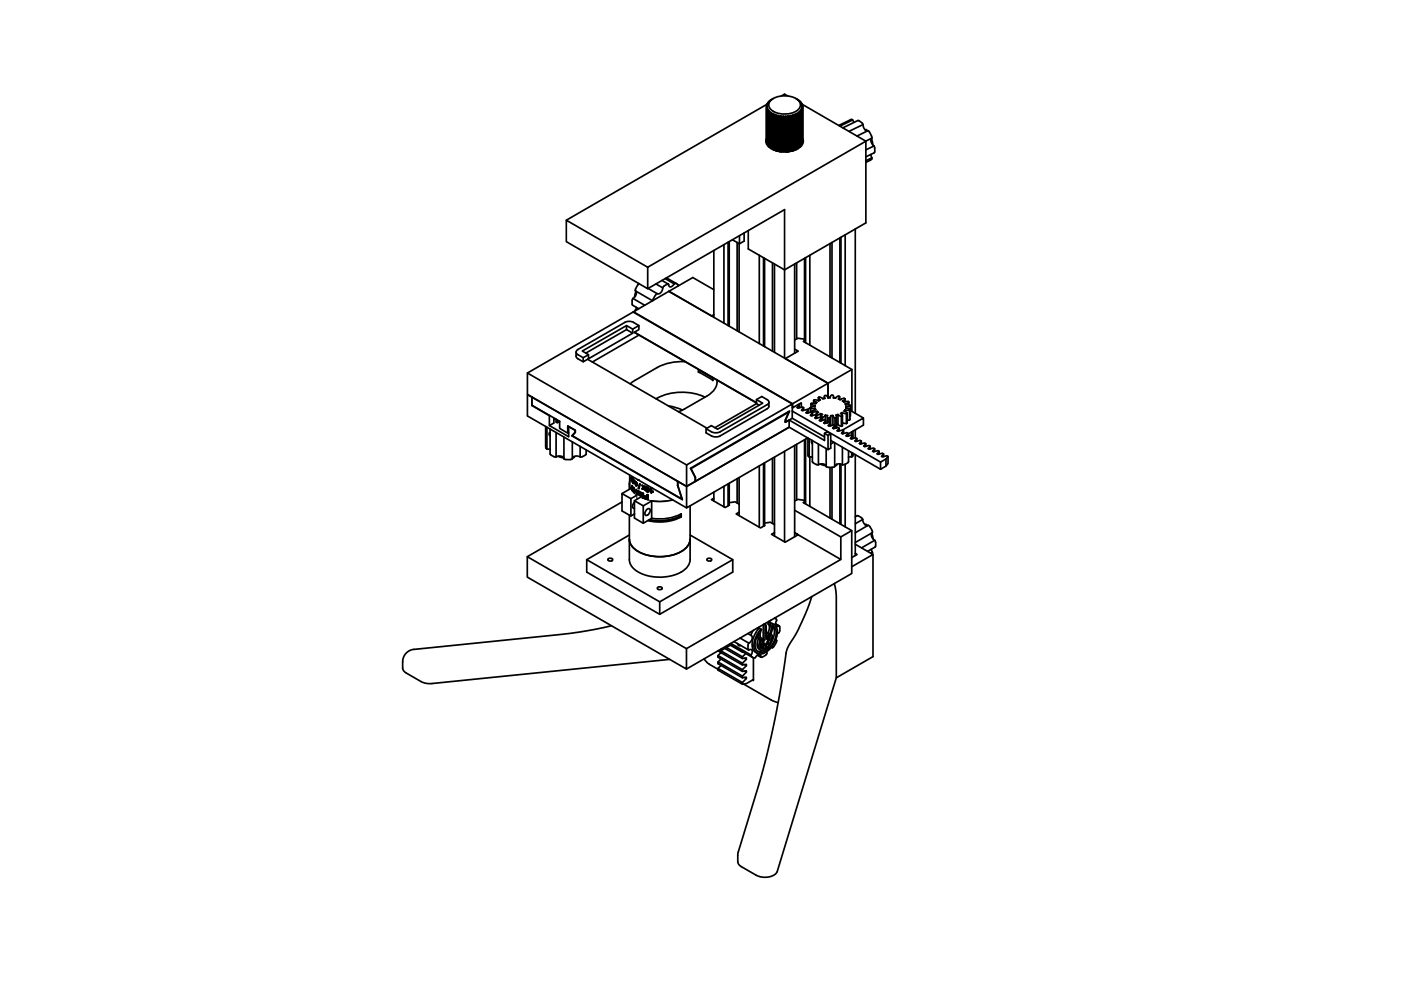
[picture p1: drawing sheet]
<svg xmlns="http://www.w3.org/2000/svg" width="420mm" height="297mm" viewBox="0 0 420 297" stroke-linecap="round" stroke-linejoin="round" font-family="sans-serif">
<!-- layer: Visible -->
<g fill="none" stroke="#000" stroke-width=".51">
<path d="M229.9 32h.2l-.2 .3M229.9 32v10.3M229.9 31.7h.2l-.2 .3M229.9 31.7v.2M229.9 32.3v10.3M229.9 32.3h.1M229.9 32.3h.3l-.2 .3M230 32.6h.3l-.2 .3M230 31.4h.2l-.3 .3M230 31.4v.1M230 32.6v10.3M230 31.3v.1"/>
<path d="M230.1 31.1l-.1 .2M230.1 32.9l.1 10.3M230.1 31.1l-60.3 34.9M230.1 32.9l.1 .1M230.2 33l.2-.1-.1 .3M230.2 33v10.2l.1 .2M230.3 33.2l.1 .1M230.3 30.8l-.2 .3M230.3 33.2l.1 10.3M230.3 30.8h.1M230.4 33.3l.3-.1-.1 .3M230.4 33.3v10.2l.2 .2"/>
<path d="M230.6 30.5l-.3 .2M230.6 30.5h.1M230.6 33.5v10.2M230.6 33.5l.1 .1M230.7 30.4l-.1 .1M230.7 33.6l.2-.1v10.5l-.2-.2M230.7 33.6v10.2M230.9 33.8h.1M230.9 30.2l-.2 .2M230.9 30.2h.1M231 30.3a6.6 6.6 0 0 1 8.7 .1 2.13 2.13 0 0 1-1.6 3.2 6.4 6.4 0 0 1-7.3-1.3 1.71 1.71 0 0 1 .2-2zM231.2 34l.1-.3-.3 .2v10.2"/>
<path d="M231.2 29.9l-.3 .3M231.2 29.9v.1M231.2 34v10.3M231.2 34l.1 .1M231.3 34.1l.3-.2v.4M231.3 34.1v10.2M231.6 34.3v10.2M231.6 34.3h.1M231.7 34.3l.3-.2 .2 .4M231.7 34.3v10.3M231.9 29.5l-.7 .4M232 34.1v10.6"/>
<path d="M232.2 34.5l.3-.2v.4M232.2 34.5v10.3M232.5 34.3v10.6M232.5 34.7h.2M232.6 34.7l.3-.2 .1 10.5M232.6 34.7v10.2M232.9 34.5v10.6M233 34.8h.2M233.2 34.8l.2-.2 .2 .4M233.2 34.8v10.3M233.4 34.6v10.6l.6 .3M233.6 35v10.2"/>
<path d="M233.6 34.9l.1 .1M233.7 35l.3-.3 .1 .3M233.7 35v10.2M234 34.7v10.6M234.1 35v10.3M234.1 35h.1M234.3 28.8l1-.6 .9 .6M234.5 34.8v10.5M234.7 35.1l-.2-.3-.3 .3v10.2M234.7 35.1v10.2h-.5M234.7 35.1h.1M234.8 35.1l.2-.3 .2 .3"/>
<path d="M234.8 35.1v10.2h.4M235 34.8v10.6M235.2 35.1v10.2M235.2 35.1h.2M235.4 35.1l.2-.3 .2 .3M235.4 35.1v10.2M235.6 34.8v10.6M235.8 35.1v10.2h-.4M235.9 35.1l.2-.3 .2 .3v10.2M235.9 35.1v10.2h.4M235.9 35.1h-.1M236.1 34.8v10.5"/>
<path d="M236.5 35v10.3M236.5 35h-.1M236.6 34.7v10.6l-1 .3M236.9 35l-.3-.3-.1 .3M236.9 35v10.2M237 34.9l-.1 .1M237.2 34.6v10.6M237.4 34.8l-.2-.2-.2 .4v10.2l.4-.1M237.4 34.8v10.3M237.6 34.8h-.2M237.6 34.5l.1 10.6-.2 .2M237.9 34.7l-.3-.2v10.5l.3-.1"/>
<path d="M237.9 34.7v10.2M238.1 34.7h-.2M238.1 34.3v10.6M238.4 34.5l-.3-.2-.1 10.6M238.4 34.5v10.3M238.5 34.5h-.1M238.5 34.1v10.6l.3 .2M238.7 29.5l.7 .4M238.8 34.3l-.3-.2v10.6l.3-.1M238.8 34.3v10.3M239 34.3v10.2M239 34.3h-.1"/>
<path d="M239.2 34.1l-.2-.2v.4M239.2 34.1v10.2M239.3 33.7l.3 .2v10.2l-.2 .2zM239.4 30l.3 .2M239.4 34l-.1 .1M239.7 30.2l.2 .2M239.7 30.2h.1M239.7 33.8v10.2M239.7 33.8h-.1M239.9 33.6l-.3-.1 .1 .3M239.9 33.6v10.2M239.9 30.4l.1 .1"/>
<path d="M240 30.5l.3 .2M240 30.5h.1M240 33.5v10.2M240 33.5l-.1 .1M240.2 30.8l.2 .2M240.3 33.2h-.4l.1 .3M240.4 31l.1 .1M240.5 31.1l-.2-.1 .3 .3M240.5 32.9l-.1 10.3M240.5 31.1l19.2 11.2v24.5l-24.4 14.1-10.9-6.3v-5.5M240.5 32.9l-.1 .1M240.6 31.3v.1"/>
<path d="M240.6 31.4h-.2l.3 .3M240.6 31.4v.1M240.6 32.6v10.3M240.6 32.6h-.3l.2 .3M240.6 32.3h-.2l.2 .3M240.7 31.7h-.2l.2 .2M240.7 31.7l-.1 10.9M240.7 32.3h.1M240.7 32h-.2l.2 .3M240.7 31.9v.1M251.5 37.6l3.7-1.7 .5 .1-3.8 1.8M255.7 36l.5 .7"/>
<path d="M257.3 36.1l-4.5 2.2M257.3 36.1l.3 .1M257.6 36.2l.9 .6 .3 .5M258.8 37.3l-4.2 2.1M258.8 37.3a1.81 1.81 0 0 0 1.4 1.9l-.4-.4-.3 .2M229.9 42.2h.1M229.9 41.4a2.65 2.65 0 0 0 2.1 3.6 8.1 8.1 0 0 0 8.4-1.4 2.02 2.02 0 0 0 .3-2.2M229.9 42.5v.1M229.9 42.6l.1 .1M230 42.8v.1M230 42.9l.1 .1M230.6 43.7l.1 .1"/>
<path d="M230.9 44l.1 .1M230.9 44l-.2 .1M231 44.1l.2 .2M231.2 44.3h.1M231.3 44.3l.3 .2M231.6 44.5l.1 .1M231.7 44.6a7.9 7.9 0 0 0 7.2 0M231.7 44.6l.5 .2M232.2 44.8l.3 .1M232.2 44.8l-.2 .1M232.5 44.9h.2M232.6 44.9l.4 .1"/>
<path d="M232.7 45v.2M232.9 45.2l-.1-.2 .1 .3M233 45l.2 .1M233.2 45.1l.4 .1M233.5 45.3l.3 .1M233.5 45.2l.9 .3M233.6 45.2h.1M233.7 45.2l.4 .1M234.1 45.2l.1 .1M234.7 45.3h.1M235.2 45.3h.2M235.9 45.3h-.1"/>
<path d="M236.5 45.2l-.1 .1M236.9 45.3l-.7 .2M236.9 45.2l-.4 .1M236.9 45.3l-.4 .2M237 45.2h-.1M237.4 45.1v.2M237.8 45v.2zM238.1 44.9h-.2M238.4 44.8l-.4 .1M238.5 44.7l-.1 .1M239 44.5l-.1 .1M239.2 44.3l-.2 .2"/>
<path d="M239.4 44.3h-.1M239.7 44l.2 .1M239.7 44l-.1 .1M239.9 43.8l-.2 .2M240 43.7l-.1 .1M240.2 43.4l.2-10.4-.3-.1 .1 10.6-.2 .2M240.3 43.4l-.1 .1M240.6 42.9l-.1 .1M240.6 42.8v.1M240.6 42.6v.1M240.7 42.5v.1M240.7 42.3h.1"/>
<path d="M240.7 42.2h.1M257 40.8l3.3-1.6 .8 1 .4 1.2M260.9 48.1l-1.2 .6M261.2 46.3l.1 .5a.7 .7 0 0 1 .2 .7 .7 .7 0 0 1-.5 .5M261.3 41.5l.5 2M261.4 41.4a1.97 1.97 0 0 0 .8 2.5l.1 1.8-2.6 1.3M261.5 41.4l-67.3 38.7-24.4-14.1v6.4l24.4 14.1v-6.4M261.5 47.3l-1.8 .9M262.1 43.8l-2.4 1.1M214.1 75.1v20M217.1 73.3v23.5M218.4 72.6v25"/>
<path d="M218.7 72.4v25.4M221.1 72.7v26.4M221.7 73v26.5M221.8 70.6v2.5M223.2 69.8v2.5l-1.4 .8-2.2-1.2M227.7 76.5v26.5M229 77.2v26.5M229.3 77.4v26.5M231.7 78.8v26.5M232.3 79.1v26.5M238.3 79.1v26.8M238.9 78.8v22.8"/>
<path d="M241.3 77.4v25.1M241.6 77.2v25.5M242.9 76.5v26.9M248.9 73v34M249.5 72.7v34.6M251.9 71.3v37.4M252.2 71.1v37.7M253.5 70.4v39.2M256.5 68.7v55.2M187.9 97.6v1.2l1.8 1.1M187.9 98.8l-12.2 7M189.7 98.6l-1.8-1-13.3 7.6 1.9 1.1"/>
<path d="M189.8 89.5l3.6 2M189.8 89.5l-.2 .5v1.4l2 1.1M190 93.5l47.7 27.5M190.3 99.5l36.6 21.3M190.5 93l.1 .1M190.5 93v.1M190.6 87.2a1.67 1.67 0 0 1-.8 2.3M190.7 87.3l-.4 1.8M190.9 92.1l-.4 .9M191.6 97.6a4.5 4.5 0 0 0-2.9-1.3l-1.3 .4-14.1 8.1a.82 .82 0 0 0-.5 .7 .82 .82 0 0 0 .5 .8l1.6 .9M191.7 85l-.9 1.2-.3 .9 5.2 3.1M194.2 86.5l41.1-23.7v44.5"/>
<path d="M194.4 86.5l2.7 1.5M196.7 85.1l2 1.2M197.1 88l-.7 .7-.6 1.4M198.5 84.1l1.9 1.1M198.7 86.3a1.52 1.52 0 0 1-1.6 1.7M199.5 83.5l2.7 1.6M199.9 83.3l3.1 1.8M200.5 85.2l-.2-.1-.7 .3-.9 .9M200.6 87.3l-10.6 6.3M200.6 87.3l47.7 27.6 7.2-4.1M202.2 85.1a.95 .95 0 0 1 1.3 .6M202.2 85.1l-.5 .6a.64 .64 0 0 1-.8 .3 .64 .64 0 0 1-.4-.8"/>
<path d="M214.1 86.8l-6.3-3.6-7.2 4.1M214.1 94.3l-.7 .4M158.2 111.8v6.4l47.7 27.6v6.4l36.3-20.9M159.5 119l-1.3-.8v6.5l47.7 27.5M159.5 119l43.7 25.2v1.3l1.3 4.1-32.8-19 .9-1v-.6l-2.3-1.3v2.1M159.5 119v2.5M172.8 105.5l.1 1.7 2 1.2M190.5 114l-1.5 1.1M191.6 100.4l-13.9 8.1M205.5 108.4a15.8 15.8 0 0 0-8.4 1.8l-6.6 3.8M209.5 111.4l4.3 2.5M209.6 110.9l4.1 2.4"/>
<path d="M209.8 110.9h-.3v.6l.5 .2M211.4 119a16.4 16.4 0 0 0-14.6 .6M213.5 113.8l.3 .3M213.6 113.1l.2 .3M213.8 113.4v.7M215 113.9a5 5 0 0 1-3 4.8l-6.7 3.9M226.9 119.8l1.8 1-13.5 7.9-1.9-1.1-1.5 .9v1.2l1.5 .9M230 119.8l-1.5-.9-1.6 .9v1.2l-12.5 7.2M230.1 119.8a.82 .82 0 0 1 .5 .7 .82 .82 0 0 1-.5 .8M238.3 104.6l1.1 .6-3.9 2.3 12.8 7.4v4.3M241.3 102.2l-.3 .1 14.5 8.5v12.5M241.3 101.7l-2-.3-1 .5"/>
<path d="M245.4 119.1l.6 .8-.5 .2M245.4 119.1v1M245.5 119.1l.4-.1 .9 .6 .6-.2M247.2 119v.5M247.3 118.6l.1 .8M247.3 118.6l.6 .1 .4 .6 .7-.1M248.3 119.2v-4.3l-10.6 6.1v1.2l2.6-1.5v1.4M248.3 119.2h.2M249 119v.2M249.8 118.5l.2 .4-.1 .4M249.8 118.5l-.4-.1-.4 .6M251.4 118.7l-.8 .7-.7-.1 .1-.3"/>
<path d="M251.4 118.7l.4 .2-.4 .7 .6 .2 1.1-.4M251.8 119v.7M253.2 119.4l.2 .1M253.4 119.5l-.7 .7 .3 .3 1.4-.2 .2 .2M253.4 119.5v.9M159.5 121.5l8.3 4.8v2.1l2.5 1.4 .2-.1M159.6 121.5l5.2 3.1M163.6 127.8l.1 6.3 .3 .5M164 128v6.6M164 134.6l1 .2M164.8 124.6v3l1.3-.8v-1.5M164.8 127.6l5.7 3.3v-3.1l2 1.2 .1 .5"/>
<path d="M165 129.6l-.3 .3 .3 .8M165 136l.9 .8 .9 .2M165 128.6v7.4M166.7 125.6l-.6 .2M166.8 125.7v.8M166.8 129.6v7.4M166.8 137a1.67 1.67 0 0 1 2.3 .4M166.8 126.5l.3 .2M167.1 125.8v.9M167.3 136.8l1.8 .5M167.8 126.4l-.7 .3M169.1 131v6.5"/>
<path d="M169.1 137.5l1.3 .3 1.3-.3M171.6 132.4v5.1M172.2 136.8v.3l-.5 .2M172.5 129.5l-1 1.1 .3-.1M174 133.8v3.2M174 137a1.67 1.67 0 0 0-2.3 .4M175.8 134.9v1.1M175.8 136l-.9 .8-.9 .2M200.5 121.7l1.9 .4 2.3 .8M205.3 122.6l-1.8 .8M211.8 128.5l1.5 .9M226.9 120.7l-36.6-21.1 1.3-.8v-1.2l-1.9 1v1.3l-13.2 7.6v-1.2l-1.6 .9v1.2l1.3-.7 35.8 20.6"/>
<path d="M226.9 121l.8 .5M227.7 139.6v18.4M229 138.9v18.8M229.3 138.7l.1 18.8-1.3 .7-7.3-4.2 .9-.5M230 121.3l-14 8.1-1.3 .3-1.3-.3M230 122.5l-14 8.1-1.3 .4-1.3-.4M230.6 120.6v1.4l-.5 .5M231.7 137.4v19.5M232.3 137v23.7M235.3 135.3v27.1M235.5 126.5h.1M235.5 125.9h.1"/>
<path d="M236.4 123.4l.2 .1M236.7 128l-30.8 17.8-2.6-1.5v1.2l1.3 4.3-33.1-19.2M236.7 128v-2.1l10.6 6.1v-2.1l.8-.5 1 .6v4.3l-.8 .5v-4.3l.8-.5M236.7 125.9l-1.2 .7v-.6l1.1-2.5-29.4 16.9 1.4 2.7v1.2l28.1-16.3M236.7 128l11.6 6.8M237.6 123.2v2.2l9.7 5.5M237.6 125.4l-2 1.1v-.6l1.2-2.7-29.7 17.2 1.4 2.7v1.2l-2.6 1.5v-6.4l31.7-18.3v2.1l26.5 15.3M237.6 121.1l-47.7-27.6-31.7 18.3 47.7 27.6M237.6 122.2h.1M238.3 133.5v27.4M238.9 133.2v16.7M239.4 121.3l.3 .1v.8"/>
<path d="M239.7 121.4l-.6 .8 .2 .1 1.3-.3 .4 .2v.8M241 122.2l-.6 .7 .3 .2 1.3-.3 .3 .2v.8M241.3 131.8v19.1M241.6 131.6v19.5M242.3 131.3v5.1l.4 .5M242.3 123l-.6 .7 .3 .2 1.3-.4 .2 .1M242.7 131.5v5.4M242.7 136.9l.9 .2M242.9 136.9v14.9M243.1 122.2l-1.1 .6M243.1 122.1v.2M243.1 122.3l1.4 .1"/>
<path d="M243.5 132l-.2 .4 .3 .7M243.5 123.9l-.4 .6 .2 .1 1.4-.3M243.5 123.3v1.3M243.5 123.3l.2 .2M243.6 132.1v6.3M243.6 138.4l.9 .7 1 .2M244 120l1 .6-.3 .3h-1.4l-.1 .2M244 120v.8M244 120l.5-.2 1 .3M244.5 121.5l-1.3-.4v.9M244.5 121.5l-.1 .4-1.3 .2v1.5M244.5 122.4v.4"/>
<path d="M244.5 122.4l.2 .4-1.2 .5M244.7 125.4l1.3-.3 .3 .2-.6 .7 .3 .2 1.3-.4 .3 .2v.9M244.7 124.3v1.1M244.7 124.9l-.3 .4 .3 .1M244.7 124.3l.3 .1M245 124.4v.9M245 123.8v-.5l-1.3 .2v1.1M245.1 123.3l.4 .3M245.4 123.6l-.7 .7M245.4 133.1v6.2M245.5 139.3a1.67 1.67 0 0 1 2.3 .4M246 139.1l1.7 .5"/>
<path d="M246.1 124l-1.1 .4M246.1 124v1.1M246.1 124l.6 .2M246.3 124.8v1.3M246.3 125l.4 .1M246.3 125v1.1M246.7 124.2l-.4 .8M247.3 129.9l1 .6M247.5 125.9v-1.5l-.8 .7v.9M247.5 124.4l.7 .1-.1 .5 .2 .4M247.6 126l-.5 .8 .2 .1 1.3-.3 .4 .2v.8M247.8 134.5v5.4"/>
<path d="M247.8 139.9l1.3 .2 1.2-.2M248.1 124.8v2M248.3 125.4v1.3M248.3 125.3l.4 .1M248.7 125.4v1.2M249 126.8l-.6 .8 .3 .1 1.3-.3 .3 .2v.8M249.1 124.8v2.8M249.1 132l15 8.7M249.3 127.5h-.2M249.8 124.6l.6 .7M249.8 124.6v2.8M249.8 124.5l-.7 .1-.4 .8"/>
<path d="M250.1 132.6l-1 .5M250.3 127.6l-.6 .7 .3 .2 1.3-.4 .4 .2v.9M250.3 132.7v7.2M250.4 125.3l-.1 2.9M250.7 124.4l.2 .3-.1 .5M250.8 128.2h-.4M250.8 125.2l-.4 .1M250.9 124.8l-.1 3.4v-3M250.9 139.2v.3l-.5 .1M251.3 127.2l1 .6M251.3 124.3l1 .5M251.3 124.3v2.9"/>
<path d="M251.3 127.2l-.4 .1M251.3 124.2l-.6 .2M251.7 128.3l-.6 .8 .2 .2 1.3-.4 .4 .2v.8M251.9 139.1v17.9M252.2 139.1v18.1M252.3 124.8v3M252.6 123.7l1.2 .3M252.6 123.7v.7M252.6 123.6l-.5 .3 .5 .8M252.6 126.7l1.2 .3M252.6 124.7l.1 2.9-.4 .2M252.6 128.9l6.3-3.6v2.1l-4.6 2.7"/>
<path d="M252.6 134.1v5.2M252.7 139.3a1.67 1.67 0 0 0-2.4 .4M252.7 124.7l-.4 .1M253 129.1l-.6 .8 .3 .1 1.3-.3 .3 .2v.8M253.4 122.9h1.4v3M253.4 122.9v.4M253.4 122.8l-.3 .4 1 .6M253.5 139.2v18.7M253.6 122.3l1.3 .4M253.7 121.9l-.1 .4M253.8 124v3M254.1 123.8v2.9l-.2 .2"/>
<path d="M254.1 123.8l-.2 .2M254.3 129.9l-.6 .7 .3 .2 1.3-.4 .4 .2v.9M254.5 135.1l-.1 3.4-1.1 .7-.6 .1M254.5 130v.7M254.6 121.4v-.8l-1.2 .4 .2 .4 1.4 .1v.2M254.8 125.9h-.7M254.9 122.7l-.1 3.2M254.9 122.7l-.1 .2M255 121.7l-.1 3M255 121.7l-1.3 .2v.5M255 123l3.9 2.3M255.4 129.5v1"/>
<path d="M255.4 135.7v1.2M255.4 136.9l-.9 .2M255.7 130.6l-.6 .8 .2 .2 1.3-.4 .4 .2v.9M255.8 135.9v.7l-.4 .3M255.8 129.3v2.1M256.5 128.8v2.5M256.5 136.3v30.2M257 131.4l-.6 .8 .3 .1 1.3-.3 .3 .2v.8M258.3 132.2l-.6 .7 .3 .2 1.3-.3 .4 .2v.8M259.7 133l-.7 .7 .3 .2 1.3-.4 .4 .2v.9M261 133.7l-.6 .8 .3 .1 1.3-.3 .3 .2v.8M262.3 134.5l-.6 .8 .3 .1 1.3-.3 .4 .2v.8"/>
<path d="M263.7 135.3l-.7 .7 .3 .2 1.3-.4 .4 .2v.9M265 136l-.6 .8 .3 .2 1.3-.4 .3 .2v2.1l-.6 .8M265.7 137.6l-1.6 .9v2.2M266.3 136.8l-.6 .8v2.1l-1.6 1M186.5 150.5l-28.4 16.4 47.8 27.5 46.3-26.7-13.9-8 1.1 .6-3.9 2.2-4.1-2.3 .9-.6M188.7 145.1v1.6M188.8 142.4v2.7M188.9 144.2l-.1 1.4 .3 .9-2.6 1.4M189.3 144l.3 .4M189.3 144v-.1l.2 .2M189.3 143.3l.2 .6zM189.4 143.1l-.1 .2 .1-.2 .3 .6"/>
<path d="M189.4 143.2h.1M189.5 143.3h.1M189.5 143.3l.1 .3zM189.5 143.3v.5M189.5 144.2h.1M189.5 143.8h.1M189.5 143.9v.3zM189.6 145.6l-.1 1.4v-1.5l.6 1.7M189.6 143.8l.1 .1M189.6 143.6h.1M189.6 143.9v.5M189.7 146.1l.4 1.4z"/>
<path d="M189.7 146.1v1l-.1-.2M189.7 143.6l.2 .4M189.7 144.3l.2 .5zM189.7 144.3l.2-.3-.2 .3M189.7 143.6v-.1l.5 .5-.4 .4 .2 .3M189.7 143.5v.1M189.7 144.2h.1M189.9 143.8h.1M189.9 144.8l.2 .1M190 144.6l.1 .2h-.2M190 146.1l.2 1.6-.1-.2M190.1 146.1v1.1z"/>
<path d="M190.2 154.1h.1M190.2 144.2v-.2l.2 .4M190.2 144.2h.1M190.2 144.2l.2 .2M190.3 144.2l.1 .1M190.3 154.1l-1.1 .6-2.7-1.6v-5.2l2.7 1.6v5.2M190.3 144.1v.1M190.3 150.1l2.6 1.5M190.3 150.6l-.6 1.2 .1 .5h.5M190.5 144.8l.1 .6 .4 .2M190.6 144.4l-.1 .4 .2-.4 .4 .5-.2 .7-.3-.2-.1-.6M190.7 144.6h.1"/>
<path d="M190.8 146.7l.2 1 .2 .2 .1-.2M190.8 146.8v.9l.3 .3-.3-.4zM190.8 147.5h.1M190.8 144.6l.1 .5zM190.8 144.6l-.2 .4 .2 .5 .1-.4v.4M191 148.4l-1.8 1.1M191.1 148h.2zM191.3 147.1v.6v-.6l.2 .1v1l-.2-.2M191.3 147.6l-.1 .3M191.3 143.8l.1 .1M191.3 143.8h.1M191.4 143.9h.1"/>
<path d="M191.5 146.4h.1M191.6 147.3l.9 .5v.4h-.3M191.6 147.3l.1 1 .4 .3-.4-.4zM191.7 147.7h.1M191.8 145.1l.2 .1-.4 1.2-.1-.1M191.8 145.1l-.3 1.3M191.9 148.1l.4 .3M191.9 147.8l.4 .2-.4-.1zM191.9 148.5h.1M191.9 147.7l.4 .3M192 148.1l.2 .1M192 149.1l-1.7 1v5.2l2.6 1.5 2.5-1.4"/>
<path d="M192.2 148.2h.3M192.3 148.3l.2 .1-.1 .2h-.3h.3M192.7 147.8l.3 .1M192.7 147.8v1.4zM192.7 149.2l.3 .1M192.8 145.6l-.2-.1 .3 .6-.3 .4 .2 .1 .2-.3M192.8 145.5l.2 .5 .3-.3 .2 .1M193 147.9v1.4M193 146.3l.3 .5zM193.2 146.2l.3 .7M193.2 146.8l.3 .1M193.3 146.8h.2"/>
<path d="M193.3 148.7l-.1 .6 .6 .3-.5-.3-.1-.4 .2-.2 .7 .1M193.4 148.9h.1M193.5 148.9h.2M193.5 145.8l-.3 .4M193.7 148.9h-.3l.1 .3 .6 .3M193.7 148.9l.4 .1M193.8 149.6l.6 .1-.6-.1M193.8 146.1l-.1 .6 .1 .5 .4 .2 .4-.1M193.8 146l.8 .2 .1 .8-.3 .4-.7-.3zM193.9 152.8l.9-.3a1.32 1.32 0 0 1-1.2 2 1.13 1.13 0 0 1 .3-1.7zM193.9 146.3l.3-.1 .2 .2-.1 .9-.4-.3zM194.1 149v.5"/>
<path d="M194.1 148.3v.5v-.5h.3M194.2 146.2h-.2M194.2 146.2l.2 .3v.7M194.4 148.3v1.5M195.2 146.2v1.4l.2 .1M195.2 146.2l.3 .1v1l.4-.1v.2M195.4 150.2l-2.5 1.4v5.2M195.4 150.2v5.2M195.5 147.5l-.1 .2 .5-.3zM201.8 149.8a15.3 15.3 0 0 1-6.4 .3M203.3 145.4l-.1 .1M204.2 154.6a14.1 14.1 0 0 1-9.5 1.2"/>
<path d="M204.3 154.9a14.4 14.4 0 0 1-10 1.1M204.3 154.9l-.3-.2a13.5 13.5 0 0 1-9.4 1.1M204.3 154.9v-.9a14.1 14.1 0 0 1-8.9 1.4M204.6 149.6h-.1M207 151.6v16.1a5.3 5.3 0 0 1-4.4 4.5 13.5 13.5 0 0 1-12.6-1.8 3.7 3.7 0 0 1-1.3-2.7v-13.3M207.1 140.4h.1M208.4 143l.2 .1M208.5 144.2l.1 .1M214.1 149.3l-.7 .5 4.1 2.3 1.2-.8M214.1 147.5v2.7M217.1 145.8v6.1M218.4 145v6.6"/>
<path d="M218.7 150.7l1.8-.3 1.2 .7M218.7 144.9v6.5M221.1 143.5v7.3M221.7 143.2v11.3M229.3 156.8l1.8-.3 1.2 .7M238.3 152.9l13.9 8v6.8M241.3 150l-2.1-.3-.9 .5M241.3 150.5l-.4 .2 14.5 8.4-3.2 1.8M248.9 140.1v15.2M249.5 140.1v15.5M255.4 159.1v12.8l-49.5 28.6M256.5 154.9l.8-.3 1.1 .6 .3 .5"/>
<path d="M258.7 155.7l-2.2 1.3M258.7 155.7a1.67 1.67 0 0 0 1.6 1.8M259.5 157.3l.2-.1 .4 .4M261.4 159.8l.5 1.8M261.5 159.7a1.67 1.67 0 0 0 .8 2.2M261.5 159l.1 .6-5.1 3M261.6 159l-1.2-1.6-3.9 2.3M158.1 166.9v6.1l47.8 27.5v-6.1M182.5 167.4l.8-.1 .4 .3a.76 .76 0 0 1-.7 .6 .76 .76 0 0 1-.7-.6zM188.7 161.6a6 6 0 0 0 5.3 4.8 13.4 13.4 0 0 0 11.5-1.9 3.9 3.9 0 0 0 1.5-2.9M188.7 160.4l-12.7 7.4M197.3 176l.8-.1 .5 .3a.76 .76 0 0 1-.7 .5 .76 .76 0 0 1-.8-.5z"/>
<path d="M207 160.4l12.8 7.4v3.7l-22 12.6-21.8-12.6v-3.7l21.8 12.6v3.7M212.2 167.4l.8-.1 .4 .3a.76 .76 0 0 1-.7 .6 .76 .76 0 0 1-.7-.6zM219.8 167.8l-22 12.6M250.2 174.9l.6 3.8v24.5M256.5 165.9l.5 .3-1.6 .9M256.5 163.1l5.3 3.1-6.4 3.7M261.3 164.6l.3 .9M261.6 165.5l-.1 .5M261.6 165.5l-.5 .3M261.8 166.2v30.6l-11 6.4-17.7 58a4.6 4.6 0 0 1-5.8 1.4l-5.6-3.4-.4-.9v-2.4l6.3-20.7 2.1-7.9 3-13.2 2.9-17a12.4 12.4 0 0 1 2.9-6.7l3.1-6.4 1.8-5.2M262.3 162l-3.9 2.2M262.3 161.9l.3 .6-.1 1.4-2.3 1.4"/>
<path d="M183.4 187.6l-5.3 1.1-7.8 1.2-46.2 4.8a3.7 3.7 0 0 0-3.3 3.7v1.8M200.8 197.6l-71.8 7.3-1.8-.2-.9-.4-4.8-2.8-.6-.6-.1-.7M211.2 197.4l1.1 1.4 3 1.8M215.3 195.1l7.4 4.2 1.1-.2v.4M215.3 195.1h.1M215.8 194.8l6.9 4v.5M216.2 199.5l-.9 .8M216.2 197.5l-.9 .9M216.2 195.6l-.9 .9M217.4 194.4l5.3 3 1.1-.2v.4M217.8 194.1l4.9 2.8v.5M218.8 193.1l6.9 4"/>
<path d="M219.1 193.4l3.6 2.1M219.2 192.9l6.1 3.5M219.2 193.3l-3 1.8v-.5M220.1 192.3l4.4 2.5M221.1 192.9l.5 .6 .5-.1M221.9 191.2l2.7 1.6M222.7 195.3l.2 .1M223.3 199.2l.5 .3-1.1 1.2M223.3 197.3l.5 .3-1.1 1.2M223.6 195.9l-.9 1M224.3 189.9l1 .6M224.3 194.5l.2 .3a.78 .78 0 0 1 1 .1 .78 .78 0 0 1 0 1.1l-.2 .3"/>
<path d="M224.6 192.8l-.3 .6v1.1M225.3 190.5a1.52 1.52 0 0 1-.7 2.3M225.4 189.9l-.1 .6M225.9 189l-.5 .9M226 197.2v6.8l-.3-.2M227.1 190.7l.4 .7-.4 1.4v1.1l.4 .5 .7 .4M227.6 189.9v1.2l.4 .6-.4 1.4 .1 1.1 .4 .6 .8 .2 1.5-1 1.1-1.7 .1-1.4-.4-1 .4-1.6v-.8l.8 .7 .3 .9-.2 2.2-.9 1.9-1.7 1.8-1.5 .6-.8-.2-.6-.4-.6-1.4 .2-1.7zM227.6 188l-.7 .4M228 193l.3 .2M228.2 196.9l-1-.6 1.1 .7M228.3 193.2l-.2 .4 .6 .3M228.3 191.9l.3 .2-.5 .3"/>
<path d="M228.3 191.9l-.3 1.7a.77 .77 0 0 0 .5 .9 .77 .77 0 0 0 .9-.5v-.9M228.3 188.6l-.6-.3-.6 .7-.9 1.6-.6 1.8 .2 2.1 .5 .8 .8 .5M228.4 191.4h.1M228.8 195l-.9 .2h-.8M228.9 193.8v.3l-.7 .1M229 187.2l-.1 4.1-.1 .2-.3-.1 .9 .4v-3.9l.3-.5 .2 4.1 .6-.7M229 191.7l-.3 .3 .4 .4-.8 .6 .2 .2 .6-.3-.4 1 .6-.8M229.2 187.1l.5 .3M229.4 193h.1M229.8 190.6l.2-.2 .6 .4-.5 1 .8-.3-.8 .8 .4 .3v.3l-.7-.1v1.3l1-1.1 .5-1.3-.1-.9-.4-.6 .5-1.7-.4-1.4 .7-.1 .8 .4 .6 .9 .1 1.4-.2 1.1-.7 1.9-1 1.4-1 1-1.3 .8-1.2 .1-.6-.2-.6-.7-.4-1.7 .6-2.5 .7-1.3 .8-1-.3 1.8 .6 1.1-.2 .4M229.9 192.8l.2 .1-.3 .5M230 195.9l-.4 .5-1.3 .6a.78 .78 0 0 0-.6-.9 .78 .78 0 0 0-.9 .6 .8 .8 0 0 1-.9 .4 .8 .8 0 0 1-.6-.7"/>
<path d="M230.1 195.2l-.1 .7M230.1 192.3l.3 .2M230.4 191.2l.5 .3M230.6 192l-.2 .5M231.3 185.9l-.7 .4M231.3 194l.3 .1M231.5 194.1h.1M231.6 187.5l.5 .9 .1 1.2-.7 2.6M232.1 187.2l-1.1-.5-.7 .2 .5 1.2-.6 1.8 .5 .7v.8M232.5 185.4l-.2-.1 .5 .3 .1 .5M232.7 191.7l.2 .2h-.1M232.9 186.1l-.2 .3a.78 .78 0 0 0-.1 1.1 .78 .78 0 0 0 1.1 .1l.1 1.4"/>
<path d="M232.9 191.9l-.4 1.2-.9 1M233.6 187.6l-1-.6 1.1 .6M233.8 189l-.2 .6-.5 .4M222.7 203.2v-.5l-7.4-4.3v.5l7.4 4.3 1.1-.2v.4M222.7 201.2v-.5l-7.4-4.2v.5l7.4 4.2 1.1-.2v.5M223 205l8.3 4.8 2.1 .8M223.3 203.1l.5 .3-1.1 1.2M223.3 201.1l.5 .4-1.1 1.2M226 203.7l-2.2 1.2-1.1 .2-7.4-4.2v-.6l7.4 4.3v.5"/>
</g>
<g fill="#000">
<circle cx="237.8" cy="45" r=".25"/>
<circle cx="189.3" cy="144" r=".25"/>
<circle cx="191.3" cy="148" r=".25"/>
<circle cx="191.4" cy="143.9" r=".25"/>
<circle cx="191.4" cy="148.2" r=".25"/>
<circle cx="191.9" cy="147.7" r=".25"/>
<circle cx="192" cy="148.1" r=".25"/>
<circle cx="192.3" cy="148.4" r=".25"/>
<circle cx="192.3" cy="148" r=".25"/>
<circle cx="193.1" cy="146" r=".25"/>
<circle cx="193.5" cy="145.8" r=".25"/>
<circle cx="194" cy="146.2" r=".25"/>
</g>
<!-- layer: Visible Narrow -->
<path d="M238.8 44.6l.3 .1M188.8 145.1l.5 1.5 1.7 1.8v1.3M190.1 150.8l.2 .2M191.7 147.6h.1M192 149a14.5 14.5 0 0 0 9.7 .8M204.2 154.1v.5l-.2 .1" fill="none" stroke="#000" stroke-width=".3"/>
</svg>
